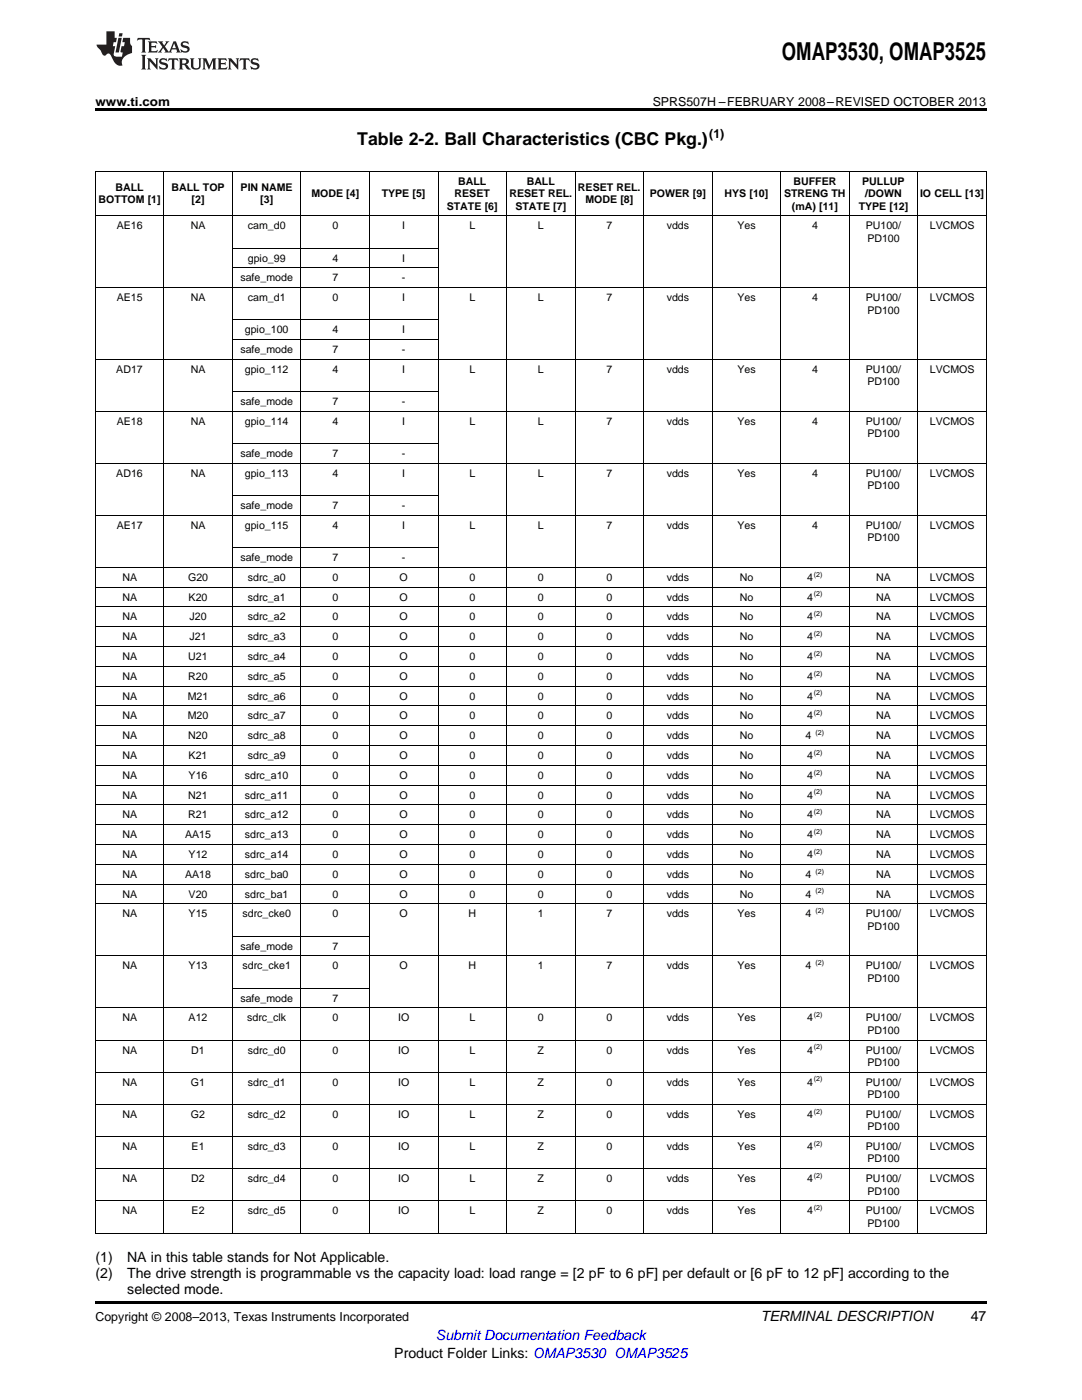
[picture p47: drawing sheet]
<svg xmlns="http://www.w3.org/2000/svg" width="216mm" height="279mm" viewBox="0 0 216 279" stroke-linecap="round" stroke-linejoin="round" font-family="sans-serif">
<defs><g id="words">
<text font-size="4.9" x="156" y="12">OMAP3530, OMAP3525</text>
<text font-size="3.5" x="71.3" y="28.9">Table 2-2. Ball Characteristics (CBC Pkg.)</text>
<g font-size="2.8">
<text x="19" y="251.9">(1)</text>
<text x="25.4" y="251.9">NA in this table stands for Not Applicable.</text>
<text x="19" y="255.1">(2)</text>
<text x="25.4" y="255.1">The drive strength is programmable vs the capacity load: load range = [2 pF to 6 pF] per default or [6 pF to 12 pF] according to the</text>
<text x="25.4" y="258.2">selected mode.</text>
<text x="151.8" y="263.6">TERMINAL DESCRIPTION</text>
<text x="193.7" y="263.6">47</text>
<text x="78.7" y="270.9">Product Folder Links: OMAP3530 OMAP3525</text>
</g>
<text font-size="2.8" fill="#00f" x="87" y="267.4">Submit Documentation Feedback</text>
<g font-size="2.5">
<text x="19" y="21.1">www.ti.com</text>
<text x="130.2" y="21.1">SPRS507H –FEBRUARY 2008–REVISED OCTOBER 2013</text>
<text x="141.5" y="27.5">(1)</text>
<text x="19" y="263.6">Copyright © 2008–2013, Texas Instruments Incorporated</text>
</g>
<g font-size="2.1">
<text x="19.7" y="40.6">BOTTOM [1]</text>
<text x="23" y="38.1">BALL</text>
<text x="34.2" y="38.1">BALL TOP</text>
<text x="38.2" y="40.6">[2]</text>
<text x="48" y="38.1">PIN NAME</text>
<text x="51.9" y="40.6">[3]</text>
<text x="62.1" y="39.4">MODE [4]</text>
<text x="76.2" y="39.4">TYPE [5]</text>
<text x="89.1" y="41.8">STATE [6]</text>
<text x="90.7" y="39.4">RESET</text>
<text x="91.4" y="36.9">BALL</text>
<text x="101.7" y="39.4">RESET REL.</text>
<text x="102.8" y="41.8">STATE [7]</text>
<text x="105.1" y="36.9">BALL</text>
<text x="115.3" y="38.1">RESET REL.</text>
<text x="116.8" y="40.6">MODE [8]</text>
<text x="129.6" y="39.4">POWER [9]</text>
<text x="144.6" y="39.4">HYS [10]</text>
<text x="156.5" y="39.4">STRENG TH</text>
<text x="158" y="41.8">(mA) [11]</text>
<text x="158.3" y="36.9">BUFFER</text>
<text x="171.3" y="41.8">TYPE [12]</text>
<text x="172" y="36.9">PULLUP</text>
<text x="172.6" y="39.4">/DOWN</text>
<text x="183.6" y="39.4">IO CELL [13]</text>
<text x="23.3" y="45.8">AE16</text>
<text x="38.1" y="45.8">NA</text>
<text x="49.5" y="45.8">cam_d0</text>
<text x="66.3" y="45.8">0</text>
<text x="80.3" y="45.8">I</text>
<text x="93.7" y="45.8">L</text>
<text x="107.4" y="45.8">L</text>
<text x="121" y="45.8">7</text>
<text x="133" y="45.8">vdds</text>
<text x="147.1" y="45.8">Yes</text>
<text x="162" y="45.8">4</text>
<text x="172.8" y="45.8">PU100/</text>
<text x="185.5" y="45.8">LVCMOS</text>
<text x="49.5" y="52.2">gpio_99</text>
<text x="66.3" y="52.2">4</text>
<text x="80.3" y="52.2">I</text>
<text x="173.1" y="48.3">PD100</text>
<text x="48" y="56.2">safe_mode</text>
<text x="66.3" y="56.2">7</text>
<text x="80.2" y="56.2">-</text>
<text x="23.3" y="60.1">AE15</text>
<text x="38.1" y="60.1">NA</text>
<text x="49.5" y="60.1">cam_d1</text>
<text x="66.3" y="60.1">0</text>
<text x="80.3" y="60.1">I</text>
<text x="93.7" y="60.1">L</text>
<text x="107.4" y="60.1">L</text>
<text x="121" y="60.1">7</text>
<text x="133" y="60.1">vdds</text>
<text x="147.1" y="60.1">Yes</text>
<text x="162" y="60.1">4</text>
<text x="172.8" y="60.1">PU100/</text>
<text x="173.1" y="62.6">PD100</text>
<text x="185.5" y="60.1">LVCMOS</text>
<text x="48" y="70.5">safe_mode</text>
<text x="48.9" y="66.5">gpio_100</text>
<text x="66.3" y="66.5">4</text>
<text x="66.3" y="70.5">7</text>
<text x="80.2" y="70.5">-</text>
<text x="80.3" y="66.5">I</text>
<text x="23.2" y="74.4">AD17</text>
<text x="38.1" y="74.4">NA</text>
<text x="48.9" y="74.4">gpio_112</text>
<text x="66.3" y="74.4">4</text>
<text x="80.3" y="74.4">I</text>
<text x="93.7" y="74.4">L</text>
<text x="107.4" y="74.4">L</text>
<text x="121" y="74.4">7</text>
<text x="133" y="74.4">vdds</text>
<text x="147.1" y="74.4">Yes</text>
<text x="162" y="74.4">4</text>
<text x="172.8" y="74.4">PU100/</text>
<text x="173.1" y="76.9">PD100</text>
<text x="185.5" y="74.4">LVCMOS</text>
<text x="48" y="80.9">safe_mode</text>
<text x="66.3" y="80.9">7</text>
<text x="80.2" y="80.9">-</text>
<text x="23.3" y="84.8">AE18</text>
<text x="38.1" y="84.8">NA</text>
<text x="48.9" y="84.8">gpio_114</text>
<text x="66.3" y="84.8">4</text>
<text x="80.3" y="84.8">I</text>
<text x="93.7" y="84.8">L</text>
<text x="107.4" y="84.8">L</text>
<text x="121" y="84.8">7</text>
<text x="133" y="84.8">vdds</text>
<text x="147.1" y="84.8">Yes</text>
<text x="162" y="84.8">4</text>
<text x="172.8" y="84.8">PU100/</text>
<text x="173.1" y="87.3">PD100</text>
<text x="185.5" y="84.8">LVCMOS</text>
<text x="23.2" y="95.2">AD16</text>
<text x="38.1" y="95.2">NA</text>
<text x="48" y="91.2">safe_mode</text>
<text x="48.9" y="95.2">gpio_113</text>
<text x="66.3" y="91.2">7</text>
<text x="66.3" y="95.2">4</text>
<text x="80.2" y="91.2">-</text>
<text x="80.3" y="95.2">I</text>
<text x="93.7" y="95.2">L</text>
<text x="107.4" y="95.2">L</text>
<text x="121" y="95.2">7</text>
<text x="133" y="95.2">vdds</text>
<text x="147.1" y="95.2">Yes</text>
<text x="162" y="95.2">4</text>
<text x="172.8" y="95.2">PU100/</text>
<text x="185.5" y="95.2">LVCMOS</text>
<text x="48" y="101.6">safe_mode</text>
<text x="66.3" y="101.6">7</text>
<text x="80.2" y="101.6">-</text>
<text x="173.1" y="97.6">PD100</text>
<text x="23.3" y="105.6">AE17</text>
<text x="38.1" y="105.6">NA</text>
<text x="48.9" y="105.6">gpio_115</text>
<text x="66.3" y="105.6">4</text>
<text x="80.3" y="105.6">I</text>
<text x="93.7" y="105.6">L</text>
<text x="107.4" y="105.6">L</text>
<text x="121" y="105.6">7</text>
<text x="133" y="105.6">vdds</text>
<text x="147.1" y="105.6">Yes</text>
<text x="162" y="105.6">4</text>
<text x="172.8" y="105.6">PU100/</text>
<text x="185.5" y="105.6">LVCMOS</text>
<text x="48" y="112">safe_mode</text>
<text x="66.3" y="112">7</text>
<text x="80.2" y="112">-</text>
<text x="173.1" y="108">PD100</text>
<text x="24.4" y="115.9">NA</text>
<text x="24.4" y="119.9">NA</text>
<text x="37.5" y="115.9">G20</text>
<text x="37.6" y="119.9">K20</text>
<text x="49.5" y="115.9">sdrc_a0</text>
<text x="49.5" y="119.9">sdrc_a1</text>
<text x="66.3" y="115.9">0</text>
<text x="66.3" y="119.9">0</text>
<text x="79.7" y="115.9">O</text>
<text x="79.7" y="119.9">O</text>
<text x="93.7" y="115.9">0</text>
<text x="93.7" y="119.9">0</text>
<text x="107.4" y="115.9">0</text>
<text x="107.4" y="119.9">0</text>
<text x="121" y="115.9">0</text>
<text x="121" y="119.9">0</text>
<text x="133" y="115.9">vdds</text>
<text x="133" y="119.9">vdds</text>
<text x="147.6" y="115.9">No</text>
<text x="147.6" y="119.9">No</text>
<text x="161.1" y="115.9">4</text>
<text x="161.1" y="119.9">4</text>
<text x="174.8" y="115.9">NA</text>
<text x="174.8" y="119.9">NA</text>
<text x="185.5" y="115.9">LVCMOS</text>
<text x="185.5" y="119.9">LVCMOS</text>
<text x="24.4" y="123.8">NA</text>
<text x="37.8" y="123.8">J20</text>
<text x="49.5" y="123.8">sdrc_a2</text>
<text x="66.3" y="123.8">0</text>
<text x="79.7" y="123.8">O</text>
<text x="93.7" y="123.8">0</text>
<text x="107.4" y="123.8">0</text>
<text x="121" y="123.8">0</text>
<text x="133" y="123.8">vdds</text>
<text x="147.6" y="123.8">No</text>
<text x="161.1" y="123.8">4</text>
<text x="174.8" y="123.8">NA</text>
<text x="185.5" y="123.8">LVCMOS</text>
<text x="24.4" y="127.8">NA</text>
<text x="24.4" y="131.7">NA</text>
<text x="37.6" y="131.7">U21</text>
<text x="37.8" y="127.8">J21</text>
<text x="49.5" y="127.8">sdrc_a3</text>
<text x="49.5" y="131.7">sdrc_a4</text>
<text x="66.3" y="127.8">0</text>
<text x="66.3" y="131.7">0</text>
<text x="79.7" y="127.8">O</text>
<text x="79.7" y="131.7">O</text>
<text x="93.7" y="127.8">0</text>
<text x="93.7" y="131.7">0</text>
<text x="107.4" y="127.8">0</text>
<text x="107.4" y="131.7">0</text>
<text x="121" y="127.8">0</text>
<text x="121" y="131.7">0</text>
<text x="133" y="127.8">vdds</text>
<text x="133" y="131.7">vdds</text>
<text x="147.6" y="127.8">No</text>
<text x="147.6" y="131.7">No</text>
<text x="161.1" y="127.8">4</text>
<text x="161.1" y="131.7">4</text>
<text x="174.8" y="127.8">NA</text>
<text x="174.8" y="131.7">NA</text>
<text x="185.5" y="127.8">LVCMOS</text>
<text x="185.5" y="131.7">LVCMOS</text>
<text x="24.4" y="135.7">NA</text>
<text x="37.6" y="135.7">R20</text>
<text x="49.5" y="135.7">sdrc_a5</text>
<text x="66.3" y="135.7">0</text>
<text x="79.7" y="135.7">O</text>
<text x="93.7" y="135.7">0</text>
<text x="107.4" y="135.7">0</text>
<text x="121" y="135.7">0</text>
<text x="133" y="135.7">vdds</text>
<text x="147.6" y="135.7">No</text>
<text x="161.1" y="135.7">4</text>
<text x="174.8" y="135.7">NA</text>
<text x="185.5" y="135.7">LVCMOS</text>
<text x="24.4" y="139.6">NA</text>
<text x="24.4" y="143.6">NA</text>
<text x="37.5" y="139.6">M21</text>
<text x="37.5" y="143.6">M20</text>
<text x="49.5" y="139.6">sdrc_a6</text>
<text x="49.5" y="143.6">sdrc_a7</text>
<text x="66.3" y="139.6">0</text>
<text x="66.3" y="143.6">0</text>
<text x="79.7" y="139.6">O</text>
<text x="79.7" y="143.6">O</text>
<text x="93.7" y="139.6">0</text>
<text x="93.7" y="143.6">0</text>
<text x="107.4" y="139.6">0</text>
<text x="107.4" y="143.6">0</text>
<text x="121" y="139.6">0</text>
<text x="121" y="143.6">0</text>
<text x="133" y="139.6">vdds</text>
<text x="133" y="143.6">vdds</text>
<text x="147.6" y="139.6">No</text>
<text x="147.6" y="143.6">No</text>
<text x="161.1" y="139.6">4</text>
<text x="161.1" y="143.6">4</text>
<text x="174.8" y="139.6">NA</text>
<text x="174.8" y="143.6">NA</text>
<text x="185.5" y="139.6">LVCMOS</text>
<text x="185.5" y="143.6">LVCMOS</text>
<text x="24.4" y="147.5">NA</text>
<text x="37.6" y="147.5">N20</text>
<text x="49.5" y="147.5">sdrc_a8</text>
<text x="66.3" y="147.5">0</text>
<text x="79.7" y="147.5">O</text>
<text x="93.7" y="147.5">0</text>
<text x="107.4" y="147.5">0</text>
<text x="121" y="147.5">0</text>
<text x="133" y="147.5">vdds</text>
<text x="147.6" y="147.5">No</text>
<text x="160.8" y="147.5">4</text>
<text x="174.8" y="147.5">NA</text>
<text x="185.5" y="147.5">LVCMOS</text>
<text x="24.4" y="151.5">NA</text>
<text x="24.4" y="155.4">NA</text>
<text x="37.6" y="151.5">K21</text>
<text x="37.6" y="155.4">Y16</text>
<text x="48.9" y="155.4">sdrc_a10</text>
<text x="49.5" y="151.5">sdrc_a9</text>
<text x="66.3" y="151.5">0</text>
<text x="66.3" y="155.4">0</text>
<text x="79.7" y="151.5">O</text>
<text x="79.7" y="155.4">O</text>
<text x="93.7" y="151.5">0</text>
<text x="93.7" y="155.4">0</text>
<text x="107.4" y="151.5">0</text>
<text x="107.4" y="155.4">0</text>
<text x="121" y="151.5">0</text>
<text x="121" y="155.4">0</text>
<text x="133" y="151.5">vdds</text>
<text x="133" y="155.4">vdds</text>
<text x="147.6" y="151.5">No</text>
<text x="147.6" y="155.4">No</text>
<text x="161.1" y="151.5">4</text>
<text x="161.1" y="155.4">4</text>
<text x="174.8" y="151.5">NA</text>
<text x="174.8" y="155.4">NA</text>
<text x="185.5" y="151.5">LVCMOS</text>
<text x="185.5" y="155.4">LVCMOS</text>
<text x="24.4" y="159.4">NA</text>
<text x="37.6" y="159.4">N21</text>
<text x="48.9" y="159.4">sdrc_a11</text>
<text x="66.3" y="159.4">0</text>
<text x="79.7" y="159.4">O</text>
<text x="93.7" y="159.4">0</text>
<text x="107.4" y="159.4">0</text>
<text x="121" y="159.4">0</text>
<text x="133" y="159.4">vdds</text>
<text x="147.6" y="159.4">No</text>
<text x="161.1" y="159.4">4</text>
<text x="174.8" y="159.4">NA</text>
<text x="185.5" y="159.4">LVCMOS</text>
<text x="24.4" y="163.3">NA</text>
<text x="24.4" y="167.3">NA</text>
<text x="36.9" y="167.3">AA15</text>
<text x="37.6" y="163.3">R21</text>
<text x="48.9" y="163.3">sdrc_a12</text>
<text x="48.9" y="167.3">sdrc_a13</text>
<text x="66.3" y="163.3">0</text>
<text x="66.3" y="167.3">0</text>
<text x="79.7" y="163.3">O</text>
<text x="79.7" y="167.3">O</text>
<text x="93.7" y="163.3">0</text>
<text x="93.7" y="167.3">0</text>
<text x="107.4" y="163.3">0</text>
<text x="107.4" y="167.3">0</text>
<text x="121" y="163.3">0</text>
<text x="121" y="167.3">0</text>
<text x="133" y="163.3">vdds</text>
<text x="133" y="167.3">vdds</text>
<text x="147.6" y="163.3">No</text>
<text x="147.6" y="167.3">No</text>
<text x="161.1" y="163.3">4</text>
<text x="161.1" y="167.3">4</text>
<text x="174.8" y="163.3">NA</text>
<text x="174.8" y="167.3">NA</text>
<text x="185.5" y="163.3">LVCMOS</text>
<text x="185.5" y="167.3">LVCMOS</text>
<text x="24.4" y="171.2">NA</text>
<text x="37.6" y="171.2">Y12</text>
<text x="48.9" y="171.2">sdrc_a14</text>
<text x="66.3" y="171.2">0</text>
<text x="79.7" y="171.2">O</text>
<text x="93.7" y="171.2">0</text>
<text x="107.4" y="171.2">0</text>
<text x="121" y="171.2">0</text>
<text x="133" y="171.2">vdds</text>
<text x="147.6" y="171.2">No</text>
<text x="161.1" y="171.2">4</text>
<text x="174.8" y="171.2">NA</text>
<text x="185.5" y="171.2">LVCMOS</text>
<text x="24.4" y="175.2">NA</text>
<text x="24.4" y="179.1">NA</text>
<text x="36.9" y="175.2">AA18</text>
<text x="37.6" y="179.1">V20</text>
<text x="48.9" y="175.2">sdrc_ba0</text>
<text x="48.9" y="179.1">sdrc_ba1</text>
<text x="66.3" y="175.2">0</text>
<text x="66.3" y="179.1">0</text>
<text x="79.7" y="175.2">O</text>
<text x="79.7" y="179.1">O</text>
<text x="93.7" y="175.2">0</text>
<text x="93.7" y="179.1">0</text>
<text x="107.4" y="175.2">0</text>
<text x="107.4" y="179.1">0</text>
<text x="121" y="175.2">0</text>
<text x="121" y="179.1">0</text>
<text x="133" y="175.2">vdds</text>
<text x="133" y="179.1">vdds</text>
<text x="147.6" y="175.2">No</text>
<text x="147.6" y="179.1">No</text>
<text x="160.8" y="175.2">4</text>
<text x="160.8" y="179.1">4</text>
<text x="174.8" y="175.2">NA</text>
<text x="174.8" y="179.1">NA</text>
<text x="185.5" y="175.2">LVCMOS</text>
<text x="185.5" y="179.1">LVCMOS</text>
<text x="24.4" y="183.1">NA</text>
<text x="37.6" y="183.1">Y15</text>
<text x="48.4" y="183.1">sdrc_cke0</text>
<text x="66.3" y="183.1">0</text>
<text x="79.7" y="183.1">O</text>
<text x="93.5" y="183.1">H</text>
<text x="107.4" y="183.1">1</text>
<text x="121" y="183.1">7</text>
<text x="133" y="183.1">vdds</text>
<text x="147.1" y="183.1">Yes</text>
<text x="160.8" y="183.1">4</text>
<text x="172.8" y="183.1">PU100/</text>
<text x="173.1" y="185.6">PD100</text>
<text x="185.5" y="183.1">LVCMOS</text>
<text x="48" y="189.5">safe_mode</text>
<text x="66.3" y="189.5">7</text>
<text x="24.4" y="193.5">NA</text>
<text x="37.6" y="193.5">Y13</text>
<text x="48.4" y="193.5">sdrc_cke1</text>
<text x="66.3" y="193.5">0</text>
<text x="79.7" y="193.5">O</text>
<text x="93.5" y="193.5">H</text>
<text x="107.4" y="193.5">1</text>
<text x="121" y="193.5">7</text>
<text x="133" y="193.5">vdds</text>
<text x="147.1" y="193.5">Yes</text>
<text x="160.8" y="193.5">4</text>
<text x="172.8" y="193.5">PU100/</text>
<text x="173.1" y="195.9">PD100</text>
<text x="185.5" y="193.5">LVCMOS</text>
<text x="24.4" y="203.8">NA</text>
<text x="37.6" y="203.8">A12</text>
<text x="48" y="199.9">safe_mode</text>
<text x="49.3" y="203.8">sdrc_clk</text>
<text x="66.3" y="199.9">7</text>
<text x="66.3" y="203.8">0</text>
<text x="79.4" y="203.8">IO</text>
<text x="93.7" y="203.8">L</text>
<text x="107.4" y="203.8">0</text>
<text x="121" y="203.8">0</text>
<text x="133" y="203.8">vdds</text>
<text x="147.1" y="203.8">Yes</text>
<text x="161.1" y="203.8">4</text>
<text x="172.8" y="203.8">PU100/</text>
<text x="185.5" y="203.8">LVCMOS</text>
<text x="173.1" y="206.3">PD100</text>
<text x="24.4" y="210.3">NA</text>
<text x="38.2" y="210.3">D1</text>
<text x="49.5" y="210.3">sdrc_d0</text>
<text x="66.3" y="210.3">0</text>
<text x="79.4" y="210.3">IO</text>
<text x="93.7" y="210.3">L</text>
<text x="107.3" y="210.3">Z</text>
<text x="121" y="210.3">0</text>
<text x="133" y="210.3">vdds</text>
<text x="147.1" y="210.3">Yes</text>
<text x="161.1" y="210.3">4</text>
<text x="172.8" y="210.3">PU100/</text>
<text x="173.1" y="212.7">PD100</text>
<text x="185.5" y="210.3">LVCMOS</text>
<text x="24.4" y="216.7">NA</text>
<text x="38.1" y="216.7">G1</text>
<text x="49.5" y="216.7">sdrc_d1</text>
<text x="66.3" y="216.7">0</text>
<text x="79.4" y="216.7">IO</text>
<text x="93.7" y="216.7">L</text>
<text x="107.3" y="216.7">Z</text>
<text x="121" y="216.7">0</text>
<text x="133" y="216.7">vdds</text>
<text x="147.1" y="216.7">Yes</text>
<text x="161.1" y="216.7">4</text>
<text x="172.8" y="216.7">PU100/</text>
<text x="173.1" y="219.1">PD100</text>
<text x="185.5" y="216.7">LVCMOS</text>
<text x="24.4" y="223.1">NA</text>
<text x="38.1" y="223.1">G2</text>
<text x="49.5" y="223.1">sdrc_d2</text>
<text x="66.3" y="223.1">0</text>
<text x="79.4" y="223.1">IO</text>
<text x="93.7" y="223.1">L</text>
<text x="107.3" y="223.1">Z</text>
<text x="121" y="223.1">0</text>
<text x="133" y="223.1">vdds</text>
<text x="147.1" y="223.1">Yes</text>
<text x="161.1" y="223.1">4</text>
<text x="172.8" y="223.1">PU100/</text>
<text x="173.1" y="225.6">PD100</text>
<text x="185.5" y="223.1">LVCMOS</text>
<text x="24.4" y="229.5">NA</text>
<text x="38.2" y="229.5">E1</text>
<text x="49.5" y="229.5">sdrc_d3</text>
<text x="66.3" y="229.5">0</text>
<text x="79.4" y="229.5">IO</text>
<text x="93.7" y="229.5">L</text>
<text x="107.3" y="229.5">Z</text>
<text x="121" y="229.5">0</text>
<text x="133" y="229.5">vdds</text>
<text x="147.1" y="229.5">Yes</text>
<text x="161.1" y="229.5">4</text>
<text x="172.8" y="229.5">PU100/</text>
<text x="173.1" y="232">PD100</text>
<text x="185.5" y="229.5">LVCMOS</text>
<text x="24.4" y="235.9">NA</text>
<text x="38.2" y="235.9">D2</text>
<text x="49.5" y="235.9">sdrc_d4</text>
<text x="66.3" y="235.9">0</text>
<text x="79.4" y="235.9">IO</text>
<text x="93.7" y="235.9">L</text>
<text x="107.3" y="235.9">Z</text>
<text x="121" y="235.9">0</text>
<text x="133" y="235.9">vdds</text>
<text x="147.1" y="235.9">Yes</text>
<text x="161.1" y="235.9">4</text>
<text x="172.8" y="235.9">PU100/</text>
<text x="173.1" y="238.4">PD100</text>
<text x="185.5" y="235.9">LVCMOS</text>
<text x="24.4" y="242.4">NA</text>
<text x="38.2" y="242.4">E2</text>
<text x="49.5" y="242.4">sdrc_d5</text>
<text x="66.3" y="242.4">0</text>
<text x="79.4" y="242.4">IO</text>
<text x="93.7" y="242.4">L</text>
<text x="107.3" y="242.4">Z</text>
<text x="121" y="242.4">0</text>
<text x="133" y="242.4">vdds</text>
<text x="147.1" y="242.4">Yes</text>
<text x="161.1" y="242.4">4</text>
<text x="172.8" y="242.4">PU100/</text>
<text x="173.1" y="244.8">PD100</text>
<text x="185.5" y="242.4">LVCMOS</text>
</g>
<g font-size="1.4">
<text x="162.4" y="119">(2)</text>
<text x="162.4" y="115.1">(2)</text>
<text x="162.4" y="123">(2)</text>
<text x="162.4" y="126.9">(2)</text>
<text x="162.4" y="130.9">(2)</text>
<text x="162.4" y="134.8">(2)</text>
<text x="162.4" y="138.8">(2)</text>
<text x="162.4" y="142.7">(2)</text>
<text x="162.7" y="146.7">(2)</text>
<text x="162.4" y="150.6">(2)</text>
<text x="162.4" y="154.6">(2)</text>
<text x="162.4" y="158.5">(2)</text>
<text x="162.4" y="162.5">(2)</text>
<text x="162.4" y="166.4">(2)</text>
<text x="162.4" y="170.4">(2)</text>
<text x="162.7" y="174.3">(2)</text>
<text x="162.7" y="178.3">(2)</text>
<text x="162.7" y="182.2">(2)</text>
<text x="162.7" y="192.6">(2)</text>
<text x="162.4" y="203">(2)</text>
<text x="162.4" y="209.4">(2)</text>
<text x="162.4" y="215.8">(2)</text>
<text x="162.4" y="222.2">(2)</text>
<text x="162.4" y="228.7">(2)</text>
<text x="162.4" y="235.1">(2)</text>
<text x="162.4" y="241.5">(2)</text>
</g>
</g></defs>
<path d="M19 21.6h177.8v.6h-177.8zM19 259.7h177.8v.5h-177.8z" fill="#000"/>
<g fill="none" stroke="#000" stroke-width=".2">
<path d="M19 34.2h177.8v211.9h-177.8zM32.7 34.2v211.9M46.4 34.2v211.9M60.1 34.2v211.9M73.7 34.2v211.9M87.4 34.2v211.9M101.1 34.2v211.9M114.7 34.2v211.9M128.4 34.2v211.9M142.1 34.2v211.9M155.8 34.2v211.9M169.5 34.2v211.9"/>
<path d="M183.1 34.2v211.9M19 57.4h177.8M19 43.1h177.8M46.4 53.5h41M46.4 49.5h41M19 71.7h177.8M46.4 78.2h41M46.4 67.8h41M46.4 63.8h41M19 92.5h177.8M19 82.1h177.8M46.4 98.9h41"/>
<path d="M46.4 88.5h41M19 117.2h177.8M19 113.2h177.8M19 102.9h177.8M46.4 109.3h41M19 136.9h177.8M19 133h177.8M19 129h177.8M19 125.1h177.8M19 121.1h177.8M19 156.7h177.8M19 152.7h177.8"/>
<path d="M19 148.8h177.8M19 144.8h177.8M19 140.9h177.8M19 176.4h177.8M19 172.5h177.8M19 168.5h177.8M19 164.6h177.8M19 160.6h177.8M19 190.8h177.8M19 180.4h177.8M46.4 197.2h27.3M46.4 186.8h27.3"/>
<path d="M19 214h177.8M19 207.6h177.8M19 201.1h177.8M19 239.7h177.8M19 233.2h177.8M19 226.8h177.8M19 220.4h177.8"/>
</g>
<g fill="#231f20">
<path d="M27.5 7.6l-.1 .5 .4-.2h.6v.1v2.1l-.2 .4h1l-.3-.4v-2.1l.1-.1h.5l.5 .2-.2-.5zM29.5 8.3l.2 .3v1.5l-.2 .4h1.8l.2-.6a1.04 1.04 0 0 1-1.3 .2v-.7h.6l.3 .2v-.6l-.3 .2h-.6v-.6l.8-.1 .4 .3-.2-.5zM31.5 8.3l.9 1.1-.9 1.1h.8l-.2-.2 .5-.7 .4 .7-.2 .2h1.5l-.1-.2 .1-.4h.9l.1 .4-.2 .2h1l-.3-.3-.7-1.9h-.5l-.9 2-.8-1 .9-1h-.8l.1 .3-.3 .5-.4-.6 .2-.2zM34.7 8.6l.4 1h-.7zM36.3 8.4a.63 .63 0 0 0-.2 .7 .63 .63 0 0 0 .6 .4l.6 .2 .1 .2a.75 .75 0 0 1-.7 .4 .75 .75 0 0 1-.6-.5l.1 .7 .1-.1a1.11 1.11 0 0 0 1.5-.6 1.13 1.13 0 0 0-1.2-.8l-.1-.4a1.04 1.04 0 0 1 1.2 .2l-.2-.5-.1 .1-.5-.2zM28.2 10.9l.2 .4v2.2l-.2 .4h1l-.3-.4v-2.2l.3-.4zM29.3 11.6l.3 .4v1.5l-.3 .4h.8l-.2-.4v-1.3l1.5 1.7v-1.9l.2-.4h-.7l.2 .4v.9l-1.1-1.3zM32 11.8a.62 .62 0 0 0-.2 .7 .62 .62 0 0 0 .6 .4l.6 .1 .1 .3a.76 .76 0 0 1-.7 .3 .76 .76 0 0 1-.6-.4l.1 .7 .1-.1a1.11 1.11 0 0 0 1.5-.6 1.13 1.13 0 0 0-1.2-.8l-.1-.4a1.04 1.04 0 0 1 1.2 .2l-.2-.6-.1 .1-.5-.1zM33.7 11.6l-.2 .6a.61 .61 0 0 1 .8-.3v1.6l-.2 .4h.9l-.2-.4v-1.6a.63 .63 0 0 1 .8 .3l-.2-.6zM35.6 11.6l.3 .4v1.5l-.3 .4h1l-.2-.2v-.8l.5 .2a.76 .76 0 0 0 1.2 .7l-1-1a.58 .58 0 0 0 .6-.5 .58 .58 0 0 0-.5-.6zM36.4 11.9h.1a.45 .45 0 0 1 .5 .1 .45 .45 0 0 1 .1 .5l-.7 .2zM37.9 11.6l.2 .2a2.17 2.17 0 0 0 .3 1.9 .99 .99 0 0 0 1.6-.6v-1.1l.2-.4h-.7l.2 .2a1.92 1.92 0 0 1-.2 1.8 .6 .6 0 0 1-.9-.5v-1.1l.2-.4zM40.4 11.6l.2 .4v1.5l-.2 .4h.7l-.2-.4v-1.4l.8 1.8 .8-1.8v1.4l-.2 .4h.9l-.2-.4v-1.5l.2-.4h-.8l-.6 1.5-.6-1.5zM43.4 11.6l.2 .4v1.5l-.2 .4h1.8l.2-.6a1.04 1.04 0 0 1-1.3 .1v-.6h.5l.4 .2v-.6l-.4 .2h-.5v-.7h.8l.3 .3-.1-.6zM45.5 11.6l.2 .4v1.5l-.2 .4h.7l-.2-.4v-1.3l1.5 1.7v-1.9l.2-.4h-.7l.2 .4v.9l-1.1-1.3zM47.9 11.6l-.1 .6a.61 .61 0 0 1 .8-.3v1.6l-.3 .4h1l-.3-.4 .1-1.6a.63 .63 0 0 1 .7 .3l-.1-.6zM50.2 11.8a.62 .62 0 0 0-.2 .7 .62 .62 0 0 0 .6 .4l.6 .1 .2 .3a.76 .76 0 0 1-.8 .3 .76 .76 0 0 1-.6-.4l.1 .7 .2-.1a1.11 1.11 0 0 0 1.5-.6 1.13 1.13 0 0 0-1.3-.8l-.1-.4a1.04 1.04 0 0 1 1.2 .2l-.1-.6-.2 .1-.5-.1z"/>
<path d="M21.2 6.3v2.6h-1.9l.1 .4 .7 .9a.91 .91 0 0 0 1 .8 .56 .56 0 0 1 .5-.3 .56 .56 0 0 1 .5 .3l.4 .8a1.53 1.53 0 0 0 1.9 1.2 1.54 1.54 0 0 1 1-2.1l.9-.3v-1.4a1.52 1.52 0 0 1-.3-1.6h-1.4l-.2 .8h.5l-.2 .8h-.4l-.2 1v.2l.4 .1-.2 .8a1.93 1.93 0 0 1-1.6-.3l.3-1.8h-.5l.2-.8h.4l.2-.8h-.4v-1.3zM23.6 7.6l-.6 2.9h.7l.6-2.9zM23.8 6.6l-.1 .7h.6l.2-.7z"/>
</g>
<use href="#words"/>
</svg>
